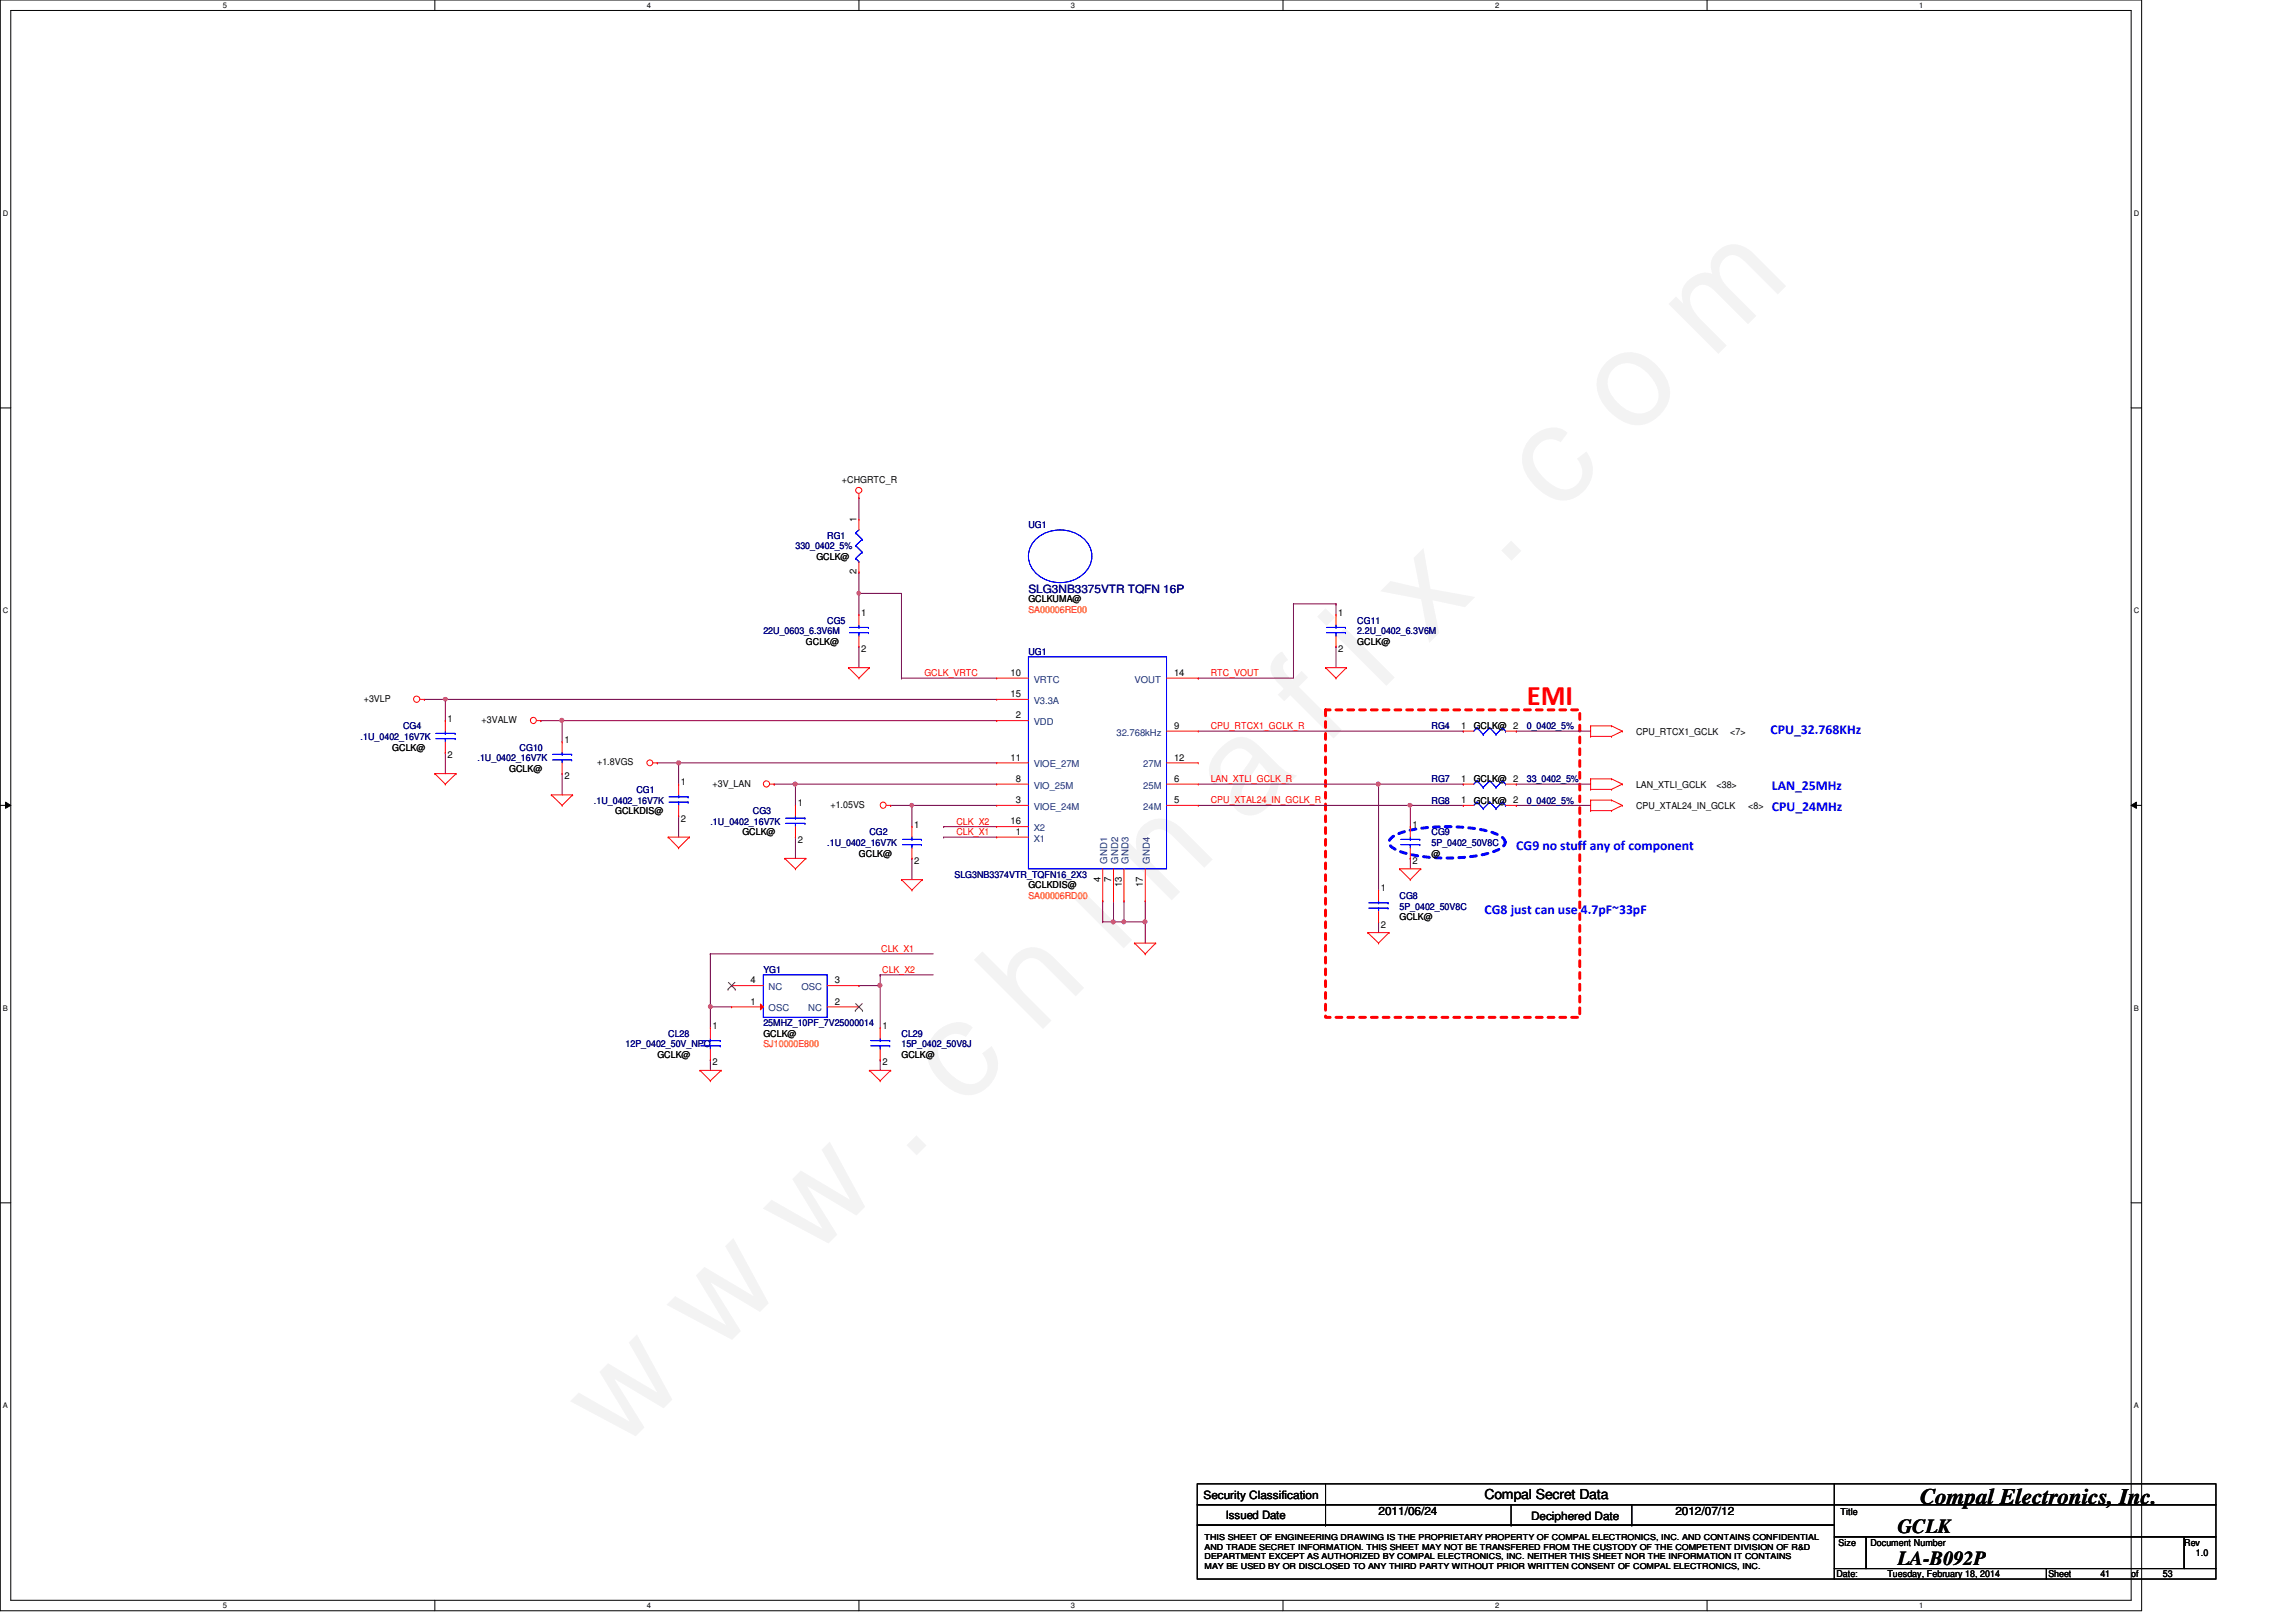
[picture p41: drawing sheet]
<svg xmlns="http://www.w3.org/2000/svg" width="297mm" height="210mm" viewBox="0 0 297 210" stroke-linecap="round" stroke-linejoin="round" font-family="sans-serif">
<defs><g id="words">
<text font-size="17.6" fill="#f0f" x="80.1" y="188" transform="rotate(-45 80.1 188)">w w w . c h i n a f i x . c o m</text>
<text font-size="3.7" fill="#f00" x="197.5" y="91.3">EMI</text>
<text font-size="2.9" x="248.4" y="194.6">Compal Electronics, Inc.</text>
<g font-size="2.6">
<text x="245.5" y="202.5">LA-B092P</text>
<text x="245.5" y="198.4">GCLK</text>
</g>
<g font-size="1.8" fill="#00f">
<text x="229.1" y="95">CPU_32.768KHz</text>
<text x="229.2" y="104.9">CPU_24MHz</text>
<text x="229.2" y="102.2">LAN_25MHz</text>
<text x="196.2" y="110">CG9 no stuff any of component</text>
<text x="192.1" y="118.3">CG8 just can use 4.7pF~33pF</text>
</g>
<text font-size="1.8" x="192.1" y="194">Compal Secret Data</text>
<text font-size="1.5" fill="#000080" x="133.1" y="76.8">SLG3NB3375VTR TQFN 16P</text>
<g font-size="1.5">
<text x="155.7" y="193.9">Security Classification</text>
<text x="158.6" y="196.5">Issued Date</text>
<text x="178.3" y="196.1">2011/06/24</text>
<text x="198.1" y="196.6">Deciphered Date</text>
<text x="216.7" y="196.1">2012/07/12</text>
</g>
<g font-size="1.2">
<text x="108.9" y="62.6">+CHGRTC_R</text>
<text x="110.8" y="67.6" transform="rotate(-90 110.8 67.6)">1</text>
<text x="105.6" y="72.4">GCLK@</text>
<text x="110.8" y="74.3" transform="rotate(-90 110.8 74.3)">2</text>
<text x="133.1" y="77.9">GCLKUMA@</text>
<text x="104.3" y="83.4">GCLK@</text>
<text x="111.4" y="79.7">1</text>
<text x="173.1" y="79.7">1</text>
<text x="175.6" y="83.4">GCLK@</text>
<text x="111.4" y="84.4">2</text>
<text x="130.7" y="87.5">10</text>
<text x="151.9" y="87.5">14</text>
<text x="173.1" y="84.4">2</text>
<text x="47.1" y="90.8">+3VLP</text>
<text x="57.9" y="93.4">1</text>
<text x="62.3" y="93.6">+3VALW</text>
<text x="130.7" y="90.2">15</text>
<text x="131.4" y="93">2</text>
<text x="151.9" y="94.3">9</text>
<text x="189" y="94.3">1</text>
<text x="190.7" y="94.4">GCLK@ 2</text>
<text x="211.7" y="95.1">CPU_RTCX1_GCLK</text>
<text x="223.9" y="95.1">&lt;7&gt;</text>
<text x="50.8" y="97.2">GCLK@</text>
<text x="57.9" y="98.1">2</text>
<text x="65.9" y="99.9">GCLK@</text>
<text x="73" y="96.1">1</text>
<text x="73" y="100.8">2</text>
<text x="77.3" y="99.1">+1.8VGS</text>
<text x="88.1" y="101.6">1</text>
<text x="92.2" y="101.8">+3V_LAN</text>
<text x="130.7" y="98.4">11</text>
<text x="131.4" y="101.2">8</text>
<text x="151.9" y="101.2">6</text>
<text x="151.9" y="98.4">12</text>
<text x="189" y="101.2">1</text>
<text x="190.7" y="101.3">GCLK@ 2</text>
<text x="211.7" y="101.9">LAN_XTLI_GCLK</text>
<text x="222.1" y="101.9">&lt;38&gt;</text>
<text x="79.6" y="105.4">GCLKDIS@</text>
<text x="88.1" y="106.3">2</text>
<text x="103.2" y="104.4">1</text>
<text x="107.4" y="104.6">+1.05VS</text>
<text x="118.3" y="107.1">1</text>
<text x="130.7" y="106.7">16</text>
<text x="131.4" y="103.9">3</text>
<text x="151.9" y="103.9">5</text>
<text x="182.7" y="107.1">1</text>
<text x="189" y="103.9">1</text>
<text x="190.7" y="104">GCLK@ 2</text>
<text x="211.7" y="104.7">CPU_XTAL24_IN_GCLK</text>
<text x="226.2" y="104.7">&lt;8&gt;</text>
<text x="96.1" y="108.1">GCLK@</text>
<text x="103.2" y="109.1">2</text>
<text x="111.1" y="110.9">GCLK@</text>
<text x="118.3" y="111.8">2</text>
<text x="131.4" y="108">1</text>
<text x="182.7" y="111.8">2</text>
<text x="185.2" y="110.9">@</text>
<text x="133.1" y="115">GCLKDIS@</text>
<text x="142.4" y="114.1" transform="rotate(-90 142.4 114.1)">4</text>
<text x="143.8" y="114.1" transform="rotate(-90 143.8 114.1)">7</text>
<text x="145.1" y="114.8" transform="rotate(-90 145.1 114.8)">13</text>
<text x="147.9" y="114.8" transform="rotate(-90 147.9 114.8)">17</text>
<text x="178.6" y="115.4">1</text>
<text x="181.1" y="119.1">GCLK@</text>
<text x="178.6" y="120.1">2</text>
<text x="97.1" y="127.3">4</text>
<text x="97.1" y="130">1</text>
<text x="108" y="127.3">3</text>
<text x="108" y="130">2</text>
<text x="85" y="136.9">GCLK@</text>
<text x="92.2" y="133.2">1</text>
<text x="92.2" y="137.9">2</text>
<text x="98.8" y="134.2">GCLK@</text>
<text x="114.2" y="133.2">1</text>
<text x="114.2" y="137.9">2</text>
<text x="116.6" y="136.9">GCLK@</text>
<text x="238.1" y="196">Title</text>
<text x="237.9" y="200">Size</text>
<text x="242" y="200">Document Number</text>
<text x="282.6" y="200">Rev</text>
<text x="284.1" y="201.4">1.0</text>
<text x="237.6" y="204.1">Date:</text>
<text x="244.2" y="204.1">Tuesday, February 18, 2014</text>
<text x="265" y="204.1">Sheet</text>
<text x="271.7" y="204.1">41</text>
<text x="275.7" y="204.1">of</text>
<text x="279.8" y="204.1">53</text>
</g>
<g font-size="1.2" fill="#000080">
<text x="102.9" y="71.1">330_0402_5%</text>
<text x="107" y="69.7">RG1</text>
<text x="133.1" y="68.3">UG1</text>
<text x="98.8" y="82">22U_0603_6.3V6M</text>
<text x="107" y="80.7">CG5</text>
<text x="175.6" y="80.7">CG11</text>
<text x="175.6" y="82">2.2U_0402_6.3V6M</text>
<text x="133.1" y="84.8">UG1</text>
<text x="46.6" y="95.8">.1U_0402_16V7K</text>
<text x="52.2" y="94.4">CG4</text>
<text x="185.2" y="94.4">RG4</text>
<text x="197.5" y="94.4">0_0402_5%</text>
<text x="61.8" y="98.5">.1U_0402_16V7K</text>
<text x="67.2" y="97.2">CG10</text>
<text x="185.2" y="101.3">RG7</text>
<text x="197.5" y="101.3">33_0402_5%</text>
<text x="76.8" y="104">.1U_0402_16V7K</text>
<text x="82.3" y="102.6">CG1</text>
<text x="91.9" y="106.7">.1U_0402_16V7K</text>
<text x="97.4" y="105.4">CG3</text>
<text x="185.2" y="104">RG8</text>
<text x="197.5" y="104">0_0402_5%</text>
<text x="107" y="109.5">.1U_0402_16V7K</text>
<text x="112.5" y="108.1">CG2</text>
<text x="123.5" y="113.6">SLG3NB3374VTR_TQFN16_2X3</text>
<text x="185.2" y="108.1">CG9</text>
<text x="185.2" y="109.5">5P_0402_50V8C</text>
<text x="181.1" y="116.3">CG8</text>
<text x="181.1" y="117.7">5P_0402_50V8C</text>
<text x="98.8" y="125.9">YG1</text>
<text x="80.9" y="135.6">12P_0402_50V_NPO</text>
<text x="86.4" y="134.2">CL28</text>
<text x="98.8" y="132.8">25MHZ_10PF_7V25000014</text>
<text x="116.6" y="134.2">CL29</text>
<text x="116.6" y="135.6">15P_0402_50V8J</text>
</g>
<g font-size="1.2" fill="#ff8000">
<text x="133.1" y="79.3">SA00006RE00</text>
<text x="133.1" y="116.3">SA00006RD00</text>
<text x="98.8" y="135.6">SJ10000E800</text>
</g>
<g font-size="1.2" fill="#f00">
<text x="119.6" y="87.5">GCLK_VRTC</text>
<text x="156.6" y="87.5">RTC_VOUT</text>
<text x="156.6" y="94.4">CPU_RTCX1_GCLK_R</text>
<text x="156.6" y="101.2">LAN_XTLI_GCLK_R</text>
<text x="123.7" y="106.7">CLK_X2</text>
<text x="156.6" y="104">CPU_XTAL24_IN_GCLK_R</text>
<text x="123.7" y="108.1">CLK_X1</text>
<text x="114" y="123.2">CLK_X1</text>
<text x="114.1" y="125.9">CLK_X2</text>
</g>
<g font-size="1.2" fill="#004080">
<text x="133.7" y="88.3">VRTC</text>
<text x="146.8" y="88.3">VOUT</text>
<text x="133.7" y="93.9">VDD</text>
<text x="133.7" y="91.1">V3.3A</text>
<text x="144.4" y="95.2">32.768kHz</text>
<text x="133.7" y="99.3">VIOE_27M</text>
<text x="147.9" y="99.3">27M</text>
<text x="133.7" y="107.6">X2</text>
<text x="133.7" y="104.8">VIOE_24M</text>
<text x="133.7" y="102.1">VIO_25M</text>
<text x="147.9" y="104.8">24M</text>
<text x="147.9" y="102.1">25M</text>
<text x="133.7" y="108.9">X1</text>
<text x="143.3" y="111.8" transform="rotate(-90 143.3 111.8)">GND1</text>
<text x="144.6" y="111.8" transform="rotate(-90 144.6 111.8)">GND2</text>
<text x="146" y="111.8" transform="rotate(-90 146 111.8)">GND3</text>
<text x="148.8" y="111.8" transform="rotate(-90 148.8 111.8)">GND4</text>
<text x="99.4" y="128.1">NC</text>
<text x="99.4" y="130.9">OSC</text>
<text x="103.7" y="128.1">OSC</text>
<text x="104.6" y="130.9">NC</text>
</g>
<g font-size="1.1">
<text x="155.8" y="200.5">AND TRADE SECRET INFORMATION. THIS SHEET MAY NOT BE TRANSFERED FROM THE CUSTODY OF THE COMPETENT DIVISION OF R&amp;D</text>
<text x="155.8" y="201.8">DEPARTMENT EXCEPT AS AUTHORIZED BY COMPAL ELECTRONICS, INC. NEITHER THIS SHEET NOR THE INFORMATION IT CONTAINS</text>
<text x="155.8" y="203">MAY BE USED BY OR DISCLOSED TO ANY THIRD PARTY WITHOUT PRIOR WRITTEN CONSENT OF COMPAL ELECTRONICS, INC.</text>
<text x="155.8" y="199.3">THIS SHEET OF ENGINEERING DRAWING IS THE PROPRIETARY PROPERTY OF COMPAL ELECTRONICS, INC. AND CONTAINS CONFIDENTIAL</text>
</g>
<g font-size="1">
<text x="28.8" y="1">5</text>
<text x="83.7" y="1">4</text>
<text x="138.6" y="1">3</text>
<text x="193.4" y="1">2</text>
<text x="248.3" y="1">1</text>
<text x=".4" y="27.9">D</text>
<text x="276.1" y="27.9">D</text>
<text x=".4" y="79.4">C</text>
<text x="276.1" y="79.4">C</text>
<text x=".4" y="130.8">B</text>
<text x="276.1" y="130.8">B</text>
<text x=".4" y="182.2">A</text>
<text x="276.1" y="182.2">A</text>
<text x="28.8" y="208.1">5</text>
<text x="83.7" y="208.1">4</text>
<text x="138.6" y="208.1">3</text>
<text x="193.4" y="208.1">2</text>
<text x="248.3" y="208.1">1</text>
</g>
</g></defs>
<path d="M0 0h277.1v208.4h-277.1zM1.4 1.4h274.3v205.7h-274.3z" fill="none" stroke="#000" stroke-width=".13"/>
<g fill="#fff">
<path d="M28.8 .1h.6v1.1h-.6z"/>
<path d="M28.8 207.2h.6v1.1h-.6z"/>
</g>
<path d="M56.3 0v1.4M56.3 207.1v1.3" fill="none" stroke="#000" stroke-width=".13"/>
<g fill="#fff">
<path d="M83.7 .1h.5v1.1h-.5z"/>
<path d="M83.7 207.2h.5v1.1h-.5z"/>
</g>
<path d="M111.1 0v1.4M111.1 207.1v1.3" fill="none" stroke="#000" stroke-width=".13"/>
<g fill="#fff">
<path d="M138.6 .1h.5v1.1h-.5z"/>
<path d="M138.6 207.2h.5v1.1h-.5z"/>
</g>
<path d="M166 0v1.4M166 207.1v1.3" fill="none" stroke="#000" stroke-width=".13"/>
<g fill="#fff">
<path d="M193.4 .1h.6v1.1h-.6z"/>
<path d="M193.4 207.2h.6v1.1h-.6z"/>
</g>
<path d="M220.8 0v1.4M220.8 207.1v1.3" fill="none" stroke="#000" stroke-width=".13"/>
<g fill="#fff">
<path d="M248.3 .1h.5v1.1h-.5z"/>
<path d="M248.3 207.2h.5v1.1h-.5z"/>
<path d="M.4 27.1h.7v1.1h-.7z"/>
<path d="M276.1 27.1h.7v1.1h-.7z"/>
<path d="M.4 78.5h.7v1.1h-.7z"/>
<path d="M276.1 78.5h.7v1.1h-.7z"/>
</g>
<path d="M0 52.8h1.4M275.7 52.8h1.4" fill="none" stroke="#000" stroke-width=".13"/>
<g fill="#fff">
<path d="M.4 129.9h.6v1.1h-.6z"/>
<path d="M276.1 129.9h.6v1.1h-.6z"/>
</g>
<path d="M0 104.2h1.4M.7 103.8l.7 .4-.7 .4zM275.7 104.2l.7-.4v.8zM275.7 104.2h1.4" fill="none" stroke="#000" stroke-width=".13"/>
<path d="M.7 103.8l.7 .4-.7 .4zM275.7 104.2l.7-.4v.8z" fill="#000"/>
<g fill="#fff">
<path d="M.4 181.4h.6v1.1h-.6z"/>
<path d="M276.1 181.4h.6v1.1h-.6z"/>
</g>
<path d="M0 155.7h1.4M275.7 155.7h1.4" fill="none" stroke="#000" stroke-width=".13"/>
<path d="M171.5 91.9h32.9v39.8h-32.9z" fill="none" stroke="#f00" stroke-width=".38" stroke-dasharray=".8 .8"/>
<path d="M57.6 90.5h.1M57.6 90.5h71.3" fill="none" stroke="#800040" stroke-width=".13"/>
<circle cx="57.6" cy="90.5" r=".25" fill="#f0f"/>
<circle cx="57.6" cy="90.5" r=".25" fill="none" stroke="#f0f" stroke-width=".13"/>
<path d="M54.9 90.5h.1M54.9 90.5h2.7M57.6 90.5h.1M57.6 97.4h.1M57.6 90.5v2.8M57.6 97.4v2.7M72.7 93.3h56.2M87.8 98.7h41.1M155 94.6h34.3M91.9 123.4h28.8" fill="none" stroke="#800040" stroke-width=".13"/>
<g fill="none" stroke="#f00" stroke-width=".13">
<path d="M54.4 90.5h.5M54.9 90.5h.1M57.6 93.3h.1M57.6 97.4h.1M57.6 93.3v1.3M57.6 96v1.4M56.3 100.1h.1M56.3 100.1h2.7M56.3 100.1l1.3 1.4M57.6 101.5h.1M59 100.1h.1M59 100.1l-1.4 1.4"/>
<circle cx="53.9" cy="90.5" r=".4"/>
</g>
<g fill="none" stroke="#000" stroke-width=".13">
<path d="M154.9 192h82.4v2.7h-82.4zM154.9 194.7h82.4v2.7h-82.4zM154.9 197.4h82.4v6.9h-82.4zM171.5 194.7h.1M171.5 197.4h.1M171.5 192v5.4M195.5 197.4h.1M195.5 194.7v2.7M211.1 197.4h.1M211.1 194.7v2.7M237.3 192h49.4v2.7h-49.4zM237.3 194.7h49.4v4.2h-49.4z"/>
<path d="M237.3 198.9h4.1v4.1h-4.1zM241.4 198.9h41.2v4.1h-41.2zM282.6 198.9h4.1v4.1h-4.1zM237.3 203h27.4v1.3h-27.4zM264.7 203h22v1.3h-22z"/>
</g>
<path d="M56.4 95.6h2.5M56.4 94.9h2.5M57.6 94.9h.1M57.6 95.6h.1M57.6 94.6v.3M57.6 95.6v.4M58.9 95.6h.1M58.9 94.9h.1" fill="none" stroke="#00f" stroke-width=".13"/>
<circle cx="57.6" cy="90.5" r=".25" fill="#f0f"/>
<circle cx="57.6" cy="90.5" r=".25" fill="none" stroke="#f0f" stroke-width=".13"/>
<use href="#words"/>
</svg>
